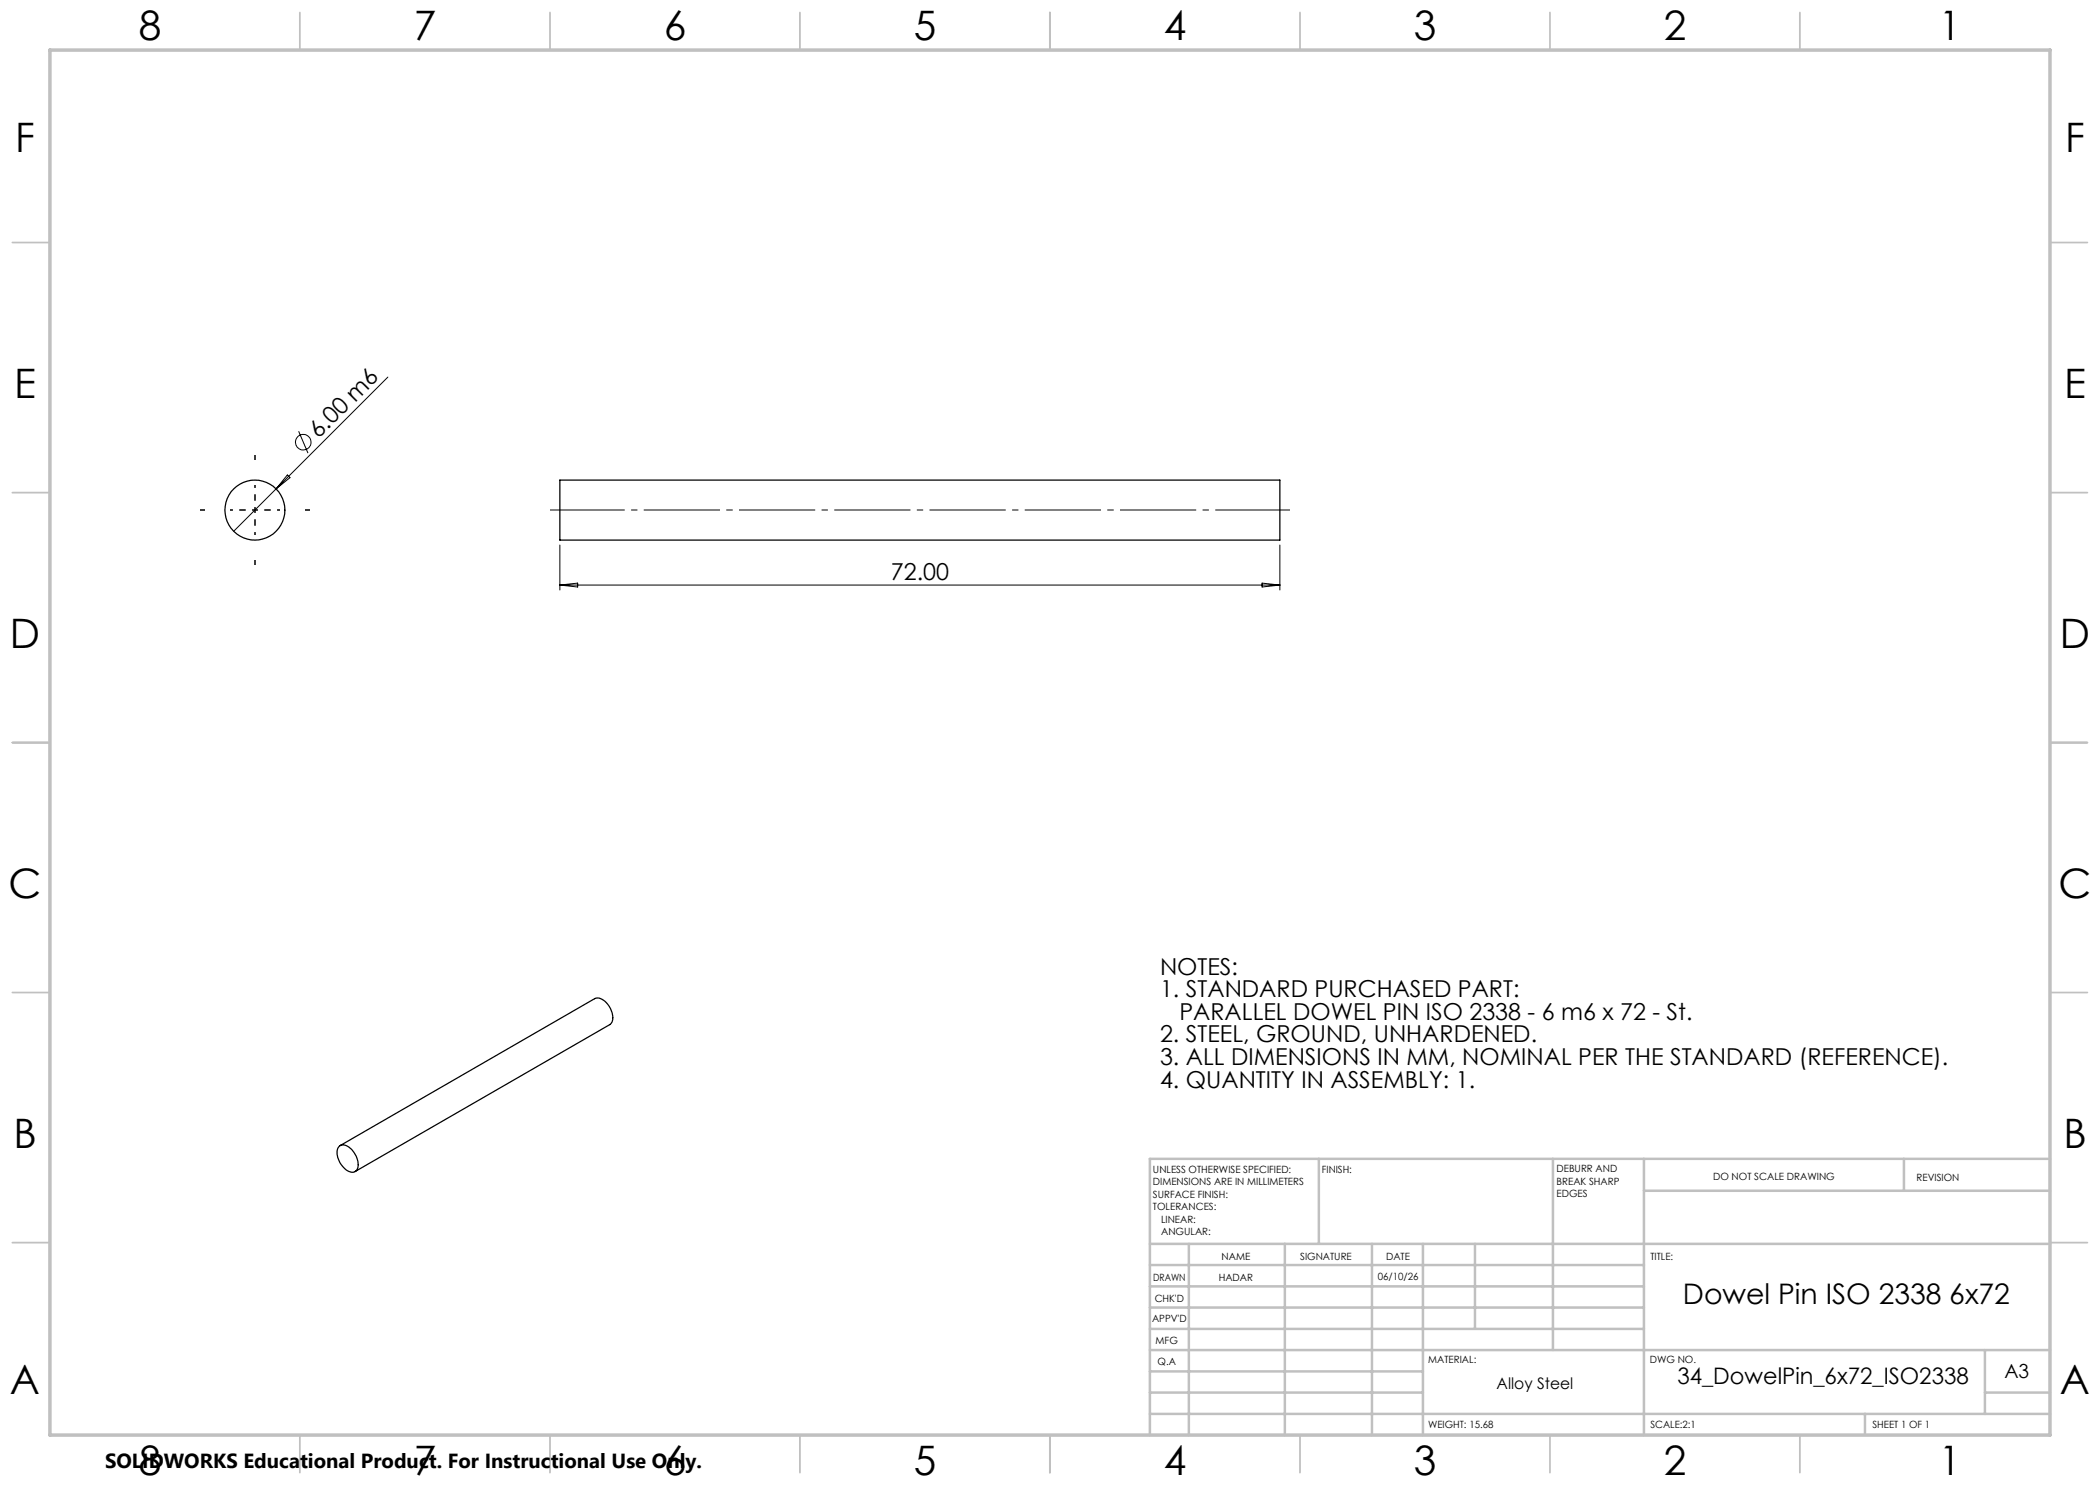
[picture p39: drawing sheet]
<svg xmlns="http://www.w3.org/2000/svg" width="420mm" height="297mm" viewBox="0 0 420 297" stroke-linecap="round" stroke-linejoin="round" font-family="sans-serif">
<defs><g id="words">
<g font-size="8.1">
<text x="27.7" y="8">8</text>
<text x="82.7" y="8">7</text>
<text x="132.7" y="8">6</text>
<text x="182.7" y="8">5</text>
<text x="232.7" y="8">4</text>
<text x="282.7" y="8">3</text>
<text x="332.7" y="8">2</text>
<text x="387.7" y="8">1</text>
<text x="3" y="30.4">F</text>
<text x="413" y="30.4">F</text>
<text x="2.8" y="79.6">E</text>
<text x="412.8" y="79.6">E</text>
<text x="2" y="129.6">D</text>
<text x="412" y="129.6">D</text>
<text x="1.7" y="179.6">C</text>
<text x="411.7" y="179.6">C</text>
<text x="2.7" y="229.6">B</text>
<text x="412.7" y="229.6">B</text>
<text x="2" y="278.9">A</text>
<text x="412" y="278.9">A</text>
<text x="27.7" y="295">8</text>
<text x="82.7" y="295">7</text>
<text x="132.7" y="295">6</text>
<text x="182.7" y="295">5</text>
<text x="232.7" y="295">4</text>
<text x="282.7" y="295">3</text>
<text x="332.7" y="295">2</text>
<text x="387.7" y="295">1</text>
</g>
<text font-size="5.7" x="336.6" y="260.8">Dowel Pin ISO 2338 6x72</text>
<g font-size="4.7">
<text x="63.7" y="87.8" transform="rotate(-45 63.7 87.8)">6.00 m6</text>
<text x="178.2" y="116">72.00</text>
<text x="232" y="194.9">NOTES:</text>
<text x="232" y="199.4">1. STANDARD PURCHASED PART:</text>
<text x="235.9" y="204">PARALLEL DOWEL PIN ISO 2338 - 6 m6 x 72 - St.</text>
<text x="232" y="208.5">2. STEEL, GROUND, UNHARDENED.</text>
<text x="232" y="213">3. ALL DIMENSIONS IN MM, NOMINAL PER THE STANDARD (REFERENCE).</text>
<text x="232" y="217.5">4. QUANTITY IN ASSEMBLY: 1.</text>
</g>
<text font-size="4.6" x="335.5" y="276.9">34_DowelPin_6x72_ISO2338</text>
<text font-size="4.1" x="21" y="293.7">SOLIDWORKS Educational Product. For Instructional Use Only.</text>
<text font-size="3.9" x="400.9" y="275.5">A3</text>
<text font-size="3.2" x="299.3" y="277.9">Alloy Steel</text>
<g font-size="2">
<text x="230.6" y="234.6">UNLESS OTHERWISE SPECIFIED:</text>
<text x="230.6" y="237.1">DIMENSIONS ARE IN MILLIMETERS</text>
<text x="230.6" y="239.6">SURFACE FINISH:</text>
<text x="264.4" y="234.6">FINISH:</text>
<text x="311.3" y="234.5">DEBURR AND</text>
<text x="311.3" y="237">BREAK SHARP</text>
<text x="311.3" y="239.5">EDGES</text>
<text x="342.6" y="236">DO NOT SCALE DRAWING</text>
<text x="383.3" y="236.2">REVISION</text>
<text x="230.6" y="242.1">TOLERANCES:</text>
<text x="232.2" y="244.6">LINEAR:</text>
<text x="232.2" y="247.1">ANGULAR:</text>
<text x="244.3" y="252">NAME</text>
<text x="260" y="251.9">SIGNATURE</text>
<text x="277.2" y="251.9">DATE</text>
<text x="330.1" y="251.9">TITLE:</text>
<text x="230.6" y="256.1">DRAWN</text>
<text x="243.7" y="256.1">HADAR</text>
<text x="275.6" y="255.9">06/10/26</text>
<text x="230.9" y="260.3">CHK'D</text>
<text x="230.4" y="264.4">APPV'D</text>
<text x="231.1" y="268.8">MFG</text>
<text x="231.5" y="273">Q.A</text>
<text x="285.6" y="272.5">MATERIAL:</text>
<text x="330" y="272.5">DWG NO.</text>
<text x="285.6" y="285.5">WEIGHT: 15.68</text>
<text x="330.1" y="285.6">SCALE:2:1</text>
<text x="374.5" y="285.6">SHEET 1 OF 1</text>
</g>
</g></defs>
<g fill="none" stroke="#000" stroke-width=".25">
<path d="M112 96h144v12h-144zM67.8 229.3a1.83 1.83 0 0 1 2.5 .6 4 4 0 0 1 1.1 4.1 1.55 1.55 0 0 1-2.4-.3 3.8 3.8 0 0 1-1.3-4.3zM68 229.1l50.9-29.4a2.66 2.66 0 0 1 3.1 1.8 2.97 2.97 0 0 1 .1 3.3l-51.1 29.5"/>
<circle cx="51" cy="102" r="6"/>
</g>
<g fill="none" stroke="#000" stroke-width=".2">
<path d="M77.6 75.4l-30.9 30.9M57.5 95l.5 .5-2.8 2.3zM59.7 86.3l1.9 4.3M112 109v9M112 117h144M112 117l3.5-.4v.8zM252.4 116.6l3.6 .4-3.6 .4zM256 109v9"/>
<circle cx="60.6" cy="88.4" r="1.55"/>
</g>
<path d="M258 102h-148" fill="none" stroke="#000" stroke-width=".2" stroke-dasharray="15.2 1.3 1.3 1.3" stroke-dashoffset=".3" stroke-linecap="butt"/>
<path d="M51 102v-5M51 102h-5M51 102v5M51 102h5" fill="none" stroke="#000" stroke-width=".2" stroke-dasharray="15.2 1.3 1.3 1.3" stroke-dashoffset="14.6" stroke-linecap="butt"/>
<path d="M51 92v-1M41 102h-1M51 112v1M61 102h1" fill="none" stroke="#000" stroke-width=".2" stroke-dasharray="15.2 1.3 1.3 1.3" stroke-linecap="butt"/>
<g fill="none" stroke="#c0c0c0" stroke-width=".35">
<path d="M60 2.5v7.5M110 2.5v7.5M160 2.5v7.5M210 2.5v7.5M260 2.5v7.5M310 2.5v7.5M360 2.5v7.5M2.5 48.5h7.5M410 48.5h7.5M2.5 98.5h7.5M410 98.5h7.5M2.5 148.5h7.5"/>
<path d="M410 148.5h7.5M2.5 198.5h7.5M410 198.5h7.5M2.5 248.5h7.5M410 248.5h7.5M60 287v7.5M110 287v7.5M160 287v7.5M210 287v7.5M260 287v7.5M310 287v7.5M360 287v7.5"/>
</g>
<g fill="none" stroke="#c0c0c0" stroke-width=".5">
<path d="M263.8 231.8v17M310.6 231.8v38.2M328.8 231.8v55.2M328.8 238.2h81.2M380.8 231.8v6.4M410 231.8h-180v55.2M230 248.8h180M230 257.3h98.8M230 253h98.8M237.8 248.8v38.2M257 248.8v38.2M274.4 248.8v38.2"/>
<path d="M284.6 248.8v38.2M295 248.8v17M230 265.8h98.8M230 261.5h98.8M230 278.5h54.6M230 274.3h54.6M230 270h180M397 278.5h13M397 270v12.8M230 282.8h180M373 282.8v4.2"/>
</g>
<path d="M10 10h400v277h-400z" fill="none" stroke="#c0c0c0" stroke-width=".7"/>
<use href="#words"/>
</svg>
